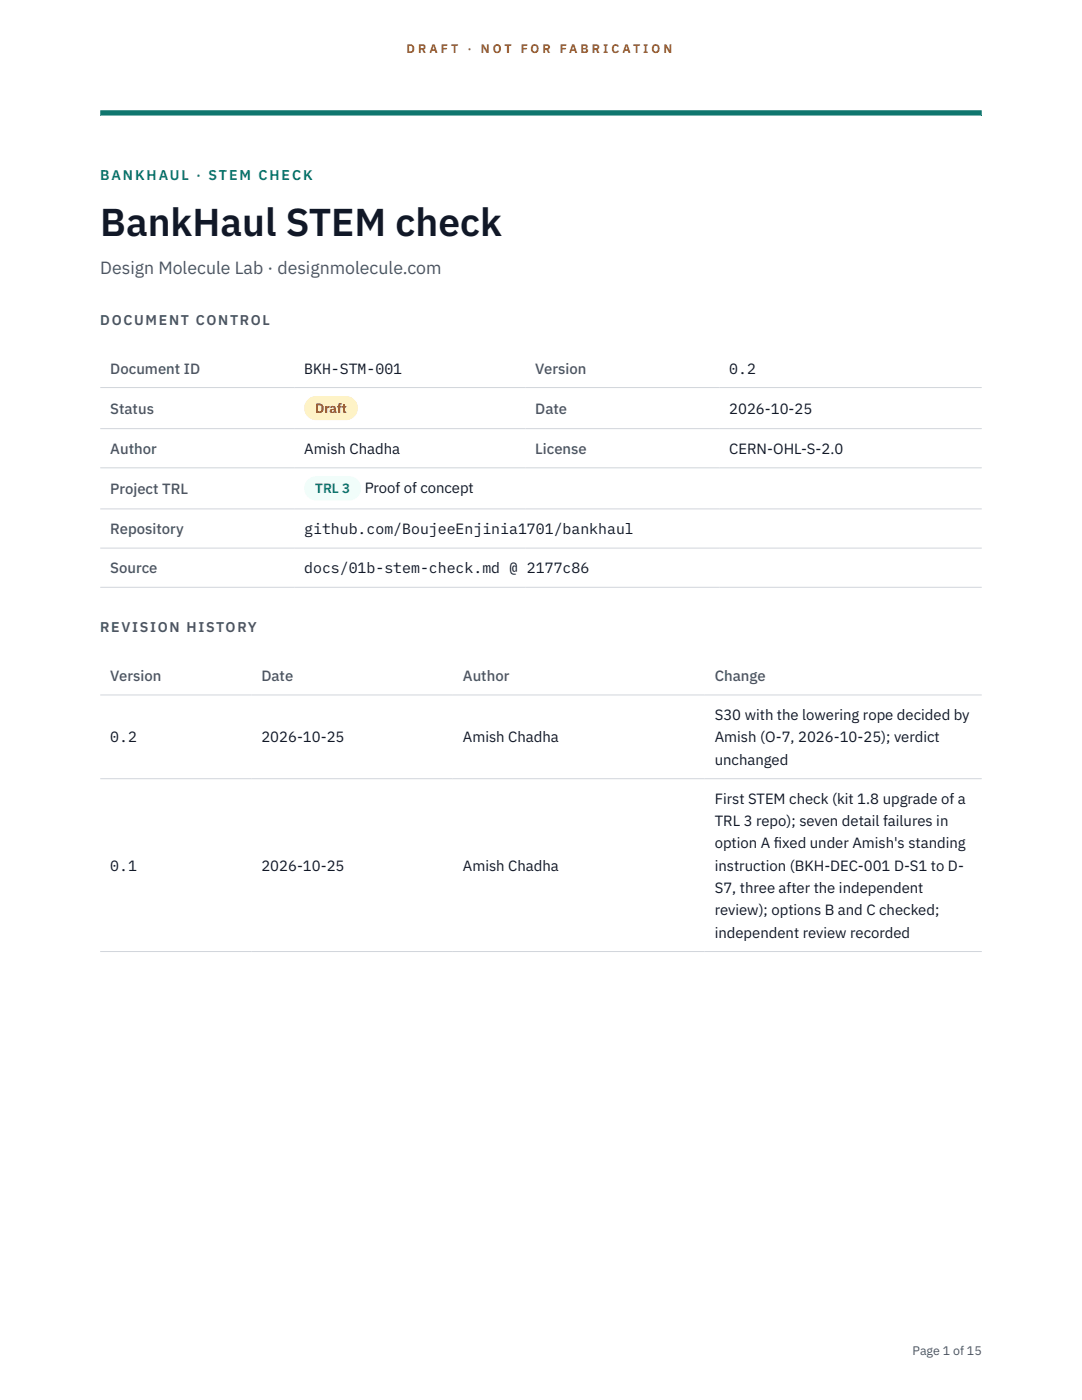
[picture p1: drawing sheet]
<svg xmlns="http://www.w3.org/2000/svg" width="216mm" height="279mm" viewBox="0 0 216 279" stroke-linecap="round" stroke-linejoin="round" font-family="sans-serif">
<defs><g id="words">
<text font-size="7.8" fill="#111827" x="20" y="47.1">BankHaul STEM check</text>
<text font-size="3.5" fill="#4b5563" x="20" y="54.6">Design Molecule Lab · designmolecule.com</text>
<g font-size="3" fill="#4b5563">
<text x="22" y="74.5">Document ID</text>
<text x="106.8" y="74.5">Version</text>
<text x="22" y="82.6">Status</text>
<text x="106.8" y="82.6">Date</text>
<text x="22" y="90.6">Author</text>
<text x="106.8" y="90.6">License</text>
<text x="22" y="98.6">Project TRL</text>
<text x="22" y="106.6">Repository</text>
<text x="22" y="114.4">Source</text>
<text x="22" y="135.9">Version</text>
<text x="52.2" y="135.9">Date</text>
<text x="92.4" y="135.9">Author</text>
<text x="142.6" y="135.9">Change</text>
</g>
<g font-size="3" fill="#111827">
<text x="60.7" y="74.5">BKH-STM-001</text>
<text x="145.5" y="74.5">0.2</text>
<text x="145.5" y="82.6">2026-10-25</text>
<text x="60.7" y="90.6">Amish Chadha</text>
<text x="145.5" y="90.6">CERN-OHL-S-2.0</text>
<text x="72.8" y="98.5">Proof of concept</text>
<text x="60.7" y="106.6">github.com/BoujeeEnjinia1701/bankhaul</text>
<text x="60.7" y="114.4">docs/01b-stem-check.md @ 2177c86</text>
<text x="142.6" y="143.7">S30 with the lowering rope decided by</text>
<text x="22" y="148.2">0.2</text>
<text x="52.2" y="148.2">2026-10-25</text>
<text x="92.4" y="148.2">Amish Chadha</text>
<text x="142.6" y="148.2">Amish (O-7, 2026-10-25); verdict</text>
<text x="142.6" y="152.6">unchanged</text>
<text x="142.6" y="160.4">First STEM check (kit 1.8 upgrade of a</text>
<text x="142.6" y="164.9">TRL 3 repo); seven detail failures in</text>
<text x="22" y="173.8">0.1</text>
<text x="52.2" y="173.8">2026-10-25</text>
<text x="92.4" y="173.8">Amish Chadha</text>
<text x="142.6" y="169.3">option A f</text>
<text x="142.6" y="173.8">instruction (BKH-DEC-001 D-S1 to D-</text>
<text x="154.4" y="169.3">ixed under Amish's standing</text>
<text x="142.6" y="178.2">S7, three after the independent</text>
<text x="142.6" y="182.7">review); options B and C checked;</text>
<text x="142.6" y="187.1">independent review recorded</text>
</g>
<text font-size="2.8" fill="#0f766e" x="20" y="36">BANKHAUL · STEM CHECK</text>
<g font-size="2.8" fill="#4b5563">
<text x="20" y="64.8">DOCUMENT CONTROL</text>
<text x="20" y="126.2">REVISION HISTORY</text>
</g>
<text font-size="2.7" fill="#92400e" x="62.9" y="82.5">Draft</text>
<text font-size="2.7" fill="#0f766e" x="62.9" y="98.5">TRL 3</text>
<g font-size="2.5" fill="#b45309">
<text x="81.1" y="10.5">D R A F T</text>
<text x="93.3" y="10.5">·</text>
<text x="95.9" y="10.5">N O T</text>
<text x="103.9" y="10.5">F O R</text>
<text x="111.7" y="10.5">F A B R I C A T I O N</text>
</g>
<text font-size="2.5" fill="#4b5563" x="182.1" y="270.3">Page 1 of 15</text>
</g></defs>
<path d="M20 23.1h175.9zM20 22h175.9v1.1h-175.9z" fill-rule="evenodd" fill="#0f766e"/>
<path d="M20 77.3h175.9M20 85.5h175.9M20 93.4h175.9M20 101.6h175.9M20 109.4h175.9M20 117.2h175.9M20 138.7h175.9M20 155.4h175.9M20 189.9h175.9" fill="none" stroke="#d1d5db" stroke-width=".2"/>
<path d="M60.7 79h10.7v4.9h-10.7z" fill="#fef3c7"/>
<path d="M60.7 95.1h11.4v4.8h-11.4z" fill="#f0fdfa"/>
<use href="#words"/>
</svg>
